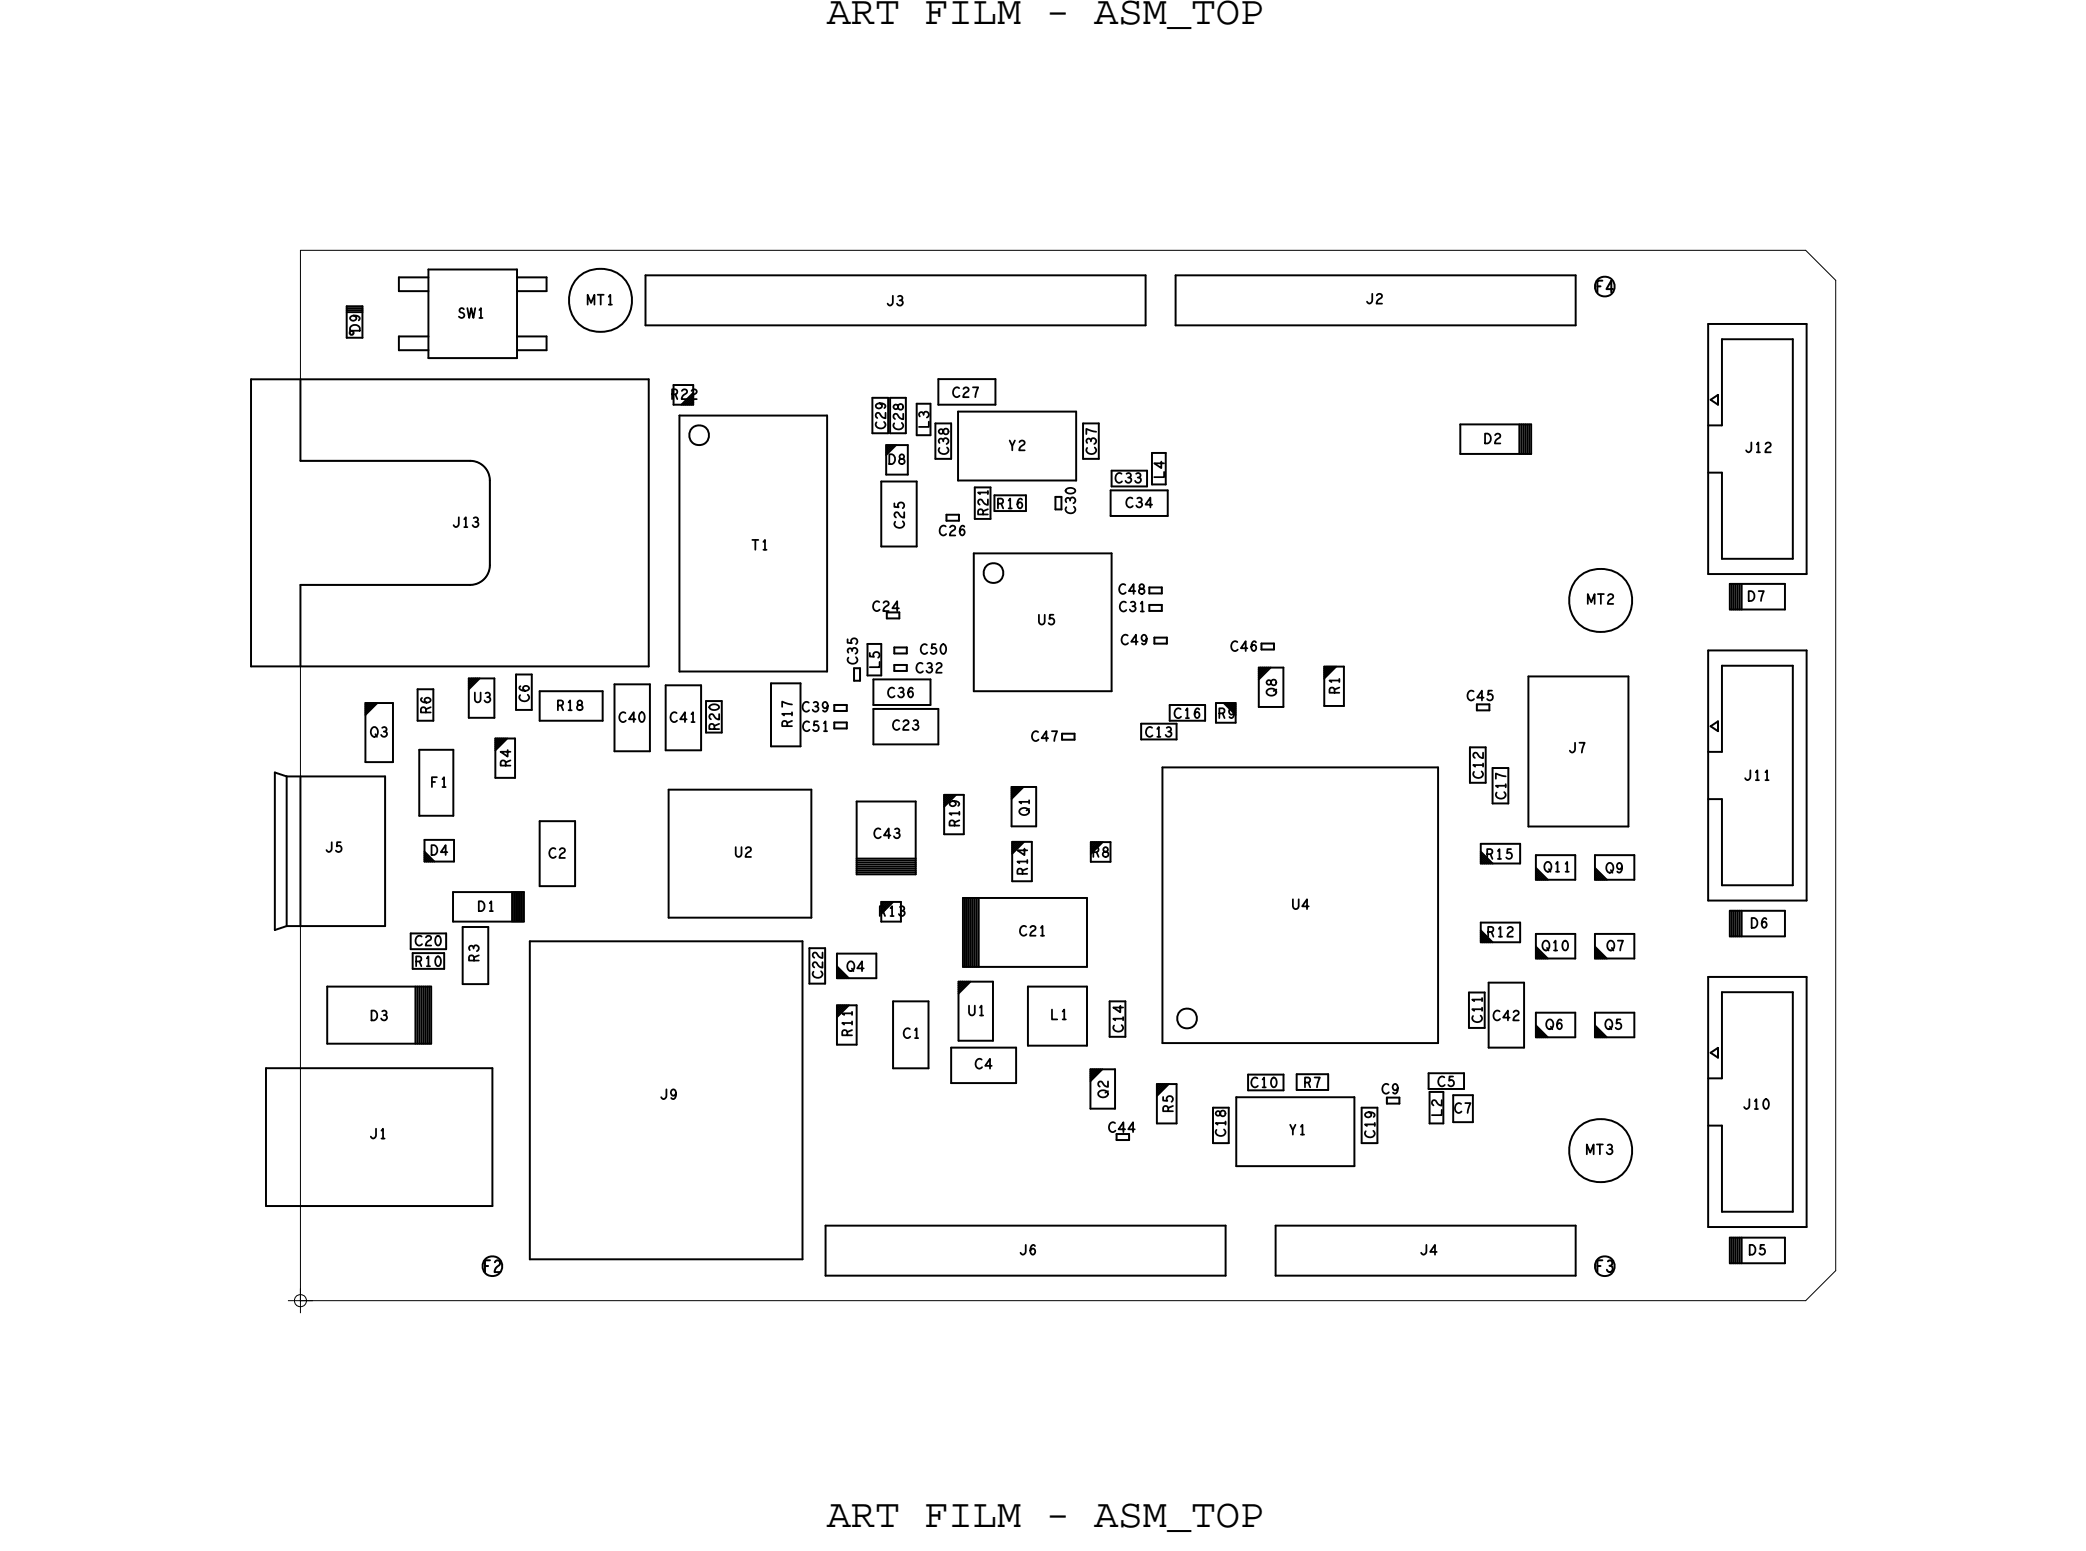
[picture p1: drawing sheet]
<svg xmlns="http://www.w3.org/2000/svg" width="106mm" height="79mm" viewBox="0 0 106 79" stroke-linecap="round" stroke-linejoin="round" font-family="sans-serif">
<defs><g id="words">
<g font-size="2.1">
<text x="42" y="1.2">ART FILM - ASM_TOP</text>
<text x="42" y="77.5">ART FILM - ASM_TOP</text>
</g>
<text font-size=".6" x="81.1" y="64.6">F3</text>
<g font-size=".5">
<text x="23" y="26.8">J13</text>
<text x="50.2" y="26.2" transform="rotate(-90 50.2 26.2)">R21</text>
<text x="50.6" y="25.8">R16</text>
<text x="56.6" y="24.5">C33</text>
<text x="56.8" y="31.1">C31</text>
<text x="68" y="35.3" transform="rotate(-90 68 35.3)">R1</text>
<text x="18.8" y="37.4">Q3</text>
<text x="21.9" y="40">F1</text>
<text x="28.2" y="36.1">R18</text>
<text x="40.2" y="37" transform="rotate(-90 40.2 37)">R17</text>
<text x="52.3" y="41.4" transform="rotate(-90 52.3 41.4)">Q1</text>
<text x="58.1" y="37.4">C13</text>
<text x="88.5" y="39.6">J11</text>
<text x="44.6" y="46.5">R13</text>
<text x="48.7" y="42" transform="rotate(-90 48.7 42)">R19</text>
<text x="52.2" y="44.5" transform="rotate(-90 52.2 44.5)">R14</text>
<text x="75.4" y="43.6">R15</text>
<text x="75.5" y="47.6">R12</text>
<text x="78.4" y="44.3">Q11</text>
<text x="21" y="49.1">R10</text>
<text x="24.3" y="48.9" transform="rotate(-90 24.3 48.9)">R3</text>
<text x="43.3" y="52.7" transform="rotate(-90 43.3 52.7)">R11</text>
<text x="75.3" y="52" transform="rotate(-90 75.3 52)">C11</text>
<text x="78.3" y="48.3">Q10</text>
</g>
</g></defs>
<!-- layer: Board Outline -->
<path d="M15.3 12.7h76.4zM15.3 12.7v10.7zM91.7 12.7l1.5 1.5zM93.2 14.2v50.3zM15.3 29.7h8.6zM15.3 23.4h8.6zM15.3 29.7v36.4zM23.9 23.4a1 1 0 0 1 1 1M24.9 24.4v4.3zM24.9 28.7a1 1 0 0 1-1 1M15.3 66.1h76.4zM91.7 66.1l1.5-1.6z" fill="none" stroke="#000" stroke-width=".05"/>
<!-- layer: Components -->
<g fill="none" stroke="#000" stroke-width=".1">
<path d="M12.7 19.3h20.3zM12.7 19.3v14.5zM15.3 19.3v4.1zM17.6 15.6h.8zM17.6 17.2h.8zM17.6 15.6v1.6zM17.6 15.7h.8zM17.6 15.8h.8zM17.6 15.9h.8zM17.8 16.9l.1-.1v.2zM18.4 15.6v1.6zM20.3 14.1h1.5z"/>
<path d="M20.3 17.1h1.5zM20.3 14.8h1.5zM20.3 14.1v.7zM20.3 17.8h1.5zM20.3 17.1v.7zM21.8 18.2h4.5zM21.8 13.7v4.5zM21.8 13.7h4.5zM26.3 14.1h1.5zM26.3 17.1h1.5zM26.3 14.8h1.5zM26.3 17.8h1.5z"/>
<path d="M26.3 13.7v4.5zM27.8 14.1v.7zM27.8 17.1v.7zM32.8 14h25.4zM32.8 14v2.5zM32.8 16.5h25.4zM33 19.3v14.5zM34.2 19.6h1zM34.2 19.6v1zM35.2 19.6v1zM35.2 20l-.6 .6zM47.7 19.3v1.3z"/>
<path d="M47.7 19.3h2.9zM50.6 19.3v1.3zM58.2 14v2.5zM59.7 14h20.3zM59.7 14v2.5zM59.7 16.5h20.3zM80 14v2.5zM86.8 16.5v12.7zM86.8 16.5h5zM87.5 17.2h3.6zM87.5 17.2v4.4zM91.1 17.2v11.2z"/>
<path d="M91.8 16.5v12.7zM12.7 33.8h20.3zM14 39.2l.6 .2zM14 39.2v8zM14.6 39.4h5zM14.6 39.4v7.6zM15.3 29.7h8.6zM15.3 39.4v7.6zM15.3 29.7v4.1zM15.3 23.4h8.6zM18.6 35.7h1.4zM18.6 35.7v3z"/>
<path d="M18.6 38.7h1.4zM18.6 35.8l.1-.1zM18.6 36l.3-.3zM18.6 36.1l.4-.4zM18.6 36.3l.6-.6zM18.8 35.7l-.2 .2zM19.1 35.7l-.5 .5zM19.6 39.4v7.6zM20 35.7v3zM21.2 35h.8zM21.2 36.6h.8zM21.2 35v1.6z"/>
<path d="M21.3 38.1h1.7zM21.3 38.1v3.3zM22 35v1.6zM23 38.1v3.3zM23.8 34.5h1.3zM23.8 34.7l.3-.2zM23.8 34.8l.4-.3zM23.8 34.9l.5-.4zM23.8 35l.6-.5zM23.8 34.5v2zM23.8 36.5h1.3zM23.9 23.4a1 1 0 0 1 1 1"/>
<path d="M24 34.5l-.2 .1zM24.9 24.4v4.3zM24.9 28.7a1 1 0 0 1-1 1M25.1 34.5v2zM25.2 37.5h1zM25.2 38.1l.6-.6zM25.2 37.5v2zM25.2 39.5h1zM25.2 37.8l.3-.3zM25.3 37.5l-.1 .1zM25.4 37.5l-.2 .2zM25.6 37.5l-.4 .4z"/>
<path d="M25.7 37.5l-.5 .5zM26.2 37.5v2zM26.2 34.3h.8zM26.2 36.1h.8zM26.2 34.3v1.8zM27 34.3v1.8zM27.4 35.1h3.2zM27.4 36.6h3.2zM27.4 35.1v1.5zM30.6 35.1v1.5zM31.2 38.2h1.8zM31.2 34.8v3.4z"/>
<path d="M31.2 34.8h1.8zM33 34.8v3.4zM33.8 38.1h1.8zM33.8 34.8v3.3zM33.8 34.8h1.8zM34.2 20.6h1zM34.5 21.1h7.5zM34.5 21.1v13zM34.5 34.1h7.5zM34.7 20.6l.5-.5zM34.8 20.6l.4-.4zM35 20.6l.2-.2z"/>
<path d="M35.1 20.6l.1-.1zM35.2 20.3l-.3 .3zM35.6 34.8v3.3zM35.9 35.6h.8zM35.9 37.2h.8zM35.9 35.6v1.6zM36.7 35.6v1.6zM39.2 34.7h1.5zM39.2 34.7v3.2zM39.2 37.9h1.5zM40.7 34.7v3.2zM42 21.1v13z"/>
<path d="M42.4 36.7v.3zM42.4 36.7h.6zM42.4 35.8v.3zM42.4 35.8h.6zM42.4 37h.6zM42.4 36.1h.6zM43 36.7v.3zM43 35.8v.3zM43.4 34.6h.3zM43.4 33.9h.3zM43.4 33.9v.7zM43.7 33.9v.7z"/>
<path d="M44.1 34.3h.7zM44.1 32.7v1.6zM44.1 32.7h.7zM44.3 20.2h.8zM44.3 22h.8zM44.3 20.2v1.8zM44.4 34.5v1.3zM44.4 35.8h2.9zM44.4 37.8h3.3zM44.4 36v1.8zM44.4 36h3.3zM44.4 34.5h2.9z"/>
<path d="M44.8 32.7v1.6zM44.8 27.8h1.8zM44.8 24.5v3.3zM44.8 24.5h1.8zM45 23l.4-.4zM45 22.9l.3-.3zM45 22.8l.2-.2zM45 22.7l.1-.1zM45 22.6h1.1zM45 22.6v1.5zM45 24.1h1.1zM45 31.4h.7z"/>
<path d="M45 31.1h.7zM45 31.1v.3zM45.1 20.2v1.8zM45.2 20.2h.8zM45.2 22h.8zM45.2 20.2v1.8zM45.4 32.9v.3zM45.4 32.9h.7zM45.4 33.8v.3zM45.4 33.8h.7zM45.4 33.2h.7zM45.4 34.1h.7z"/>
<path d="M45.5 22.6l-.5 .5zM45.7 31.1v.3zM46 20.2v1.8zM46.1 32.9v.3zM46.1 33.8v.3zM46.1 22.6v1.5zM46.6 22.1h.7zM46.6 20.5v1.6zM46.6 24.5v3.3zM46.6 20.5h.7zM47.3 20.5v1.6zM47.3 34.5v1.3z"/>
<path d="M47.5 21.5h.8zM47.5 23.3h.8zM47.5 21.5v1.8zM47.7 20.6h2.9zM47.7 36v1.8zM48.1 26.1v.3zM48.1 26.1h.6zM48.1 26.4h.6zM48.3 21.5v1.8zM48.7 20.9h6zM48.7 20.9v3.5zM48.7 24.4h6z"/>
<path d="M48.7 26.1v.3zM49.5 28.1h7zM49.5 28.1v7zM49.5 35.1h7zM49.5 24.8h.8zM49.5 26.4h.8zM49.5 24.8v1.6zM50.3 24.8v1.6zM50.5 26h1.6zM50.5 25.2v.8zM50.5 25.2h1.6zM51.4 40v2z"/>
<path d="M51.4 40h1.2zM52.1 25.2v.8zM52.6 40v2zM53.6 25.2h.3zM53.6 25.2v.7zM53.6 25.9h.3zM53.9 25.2v.7zM53.9 37.3v.3zM53.9 37.3h.7zM53.9 37.6h.7zM54.6 37.3v.3zM54.7 20.9v3.5z"/>
<path d="M55 21.5h.8zM55 23.3h.8zM55 21.5v1.8zM55.8 21.5v1.8zM56.4 26.2h2.9zM56.4 24.9v1.3zM56.4 24.9h2.9zM56.5 28.1v7zM56.5 24.7h1.8zM56.5 23.9v.8zM56.5 23.9h1.8zM58 37.6h1.8z"/>
<path d="M58 36.8v.8zM58 36.8h1.8zM58.3 23.9v.8zM58.4 29.8v.3zM58.4 29.8h.6zM58.4 30.7v.3zM58.4 30.7h.6zM58.4 30.1h.6zM58.4 31h.6zM58.5 24.6h.7zM58.5 23v1.6zM58.5 23h.7z"/>
<path d="M58.6 32.4v.3zM58.6 32.4h.7zM58.6 32.7h.7zM59 29.8v.3zM59 30.7v.3zM59 39v14zM59 39h14zM59.2 23v1.6zM59.3 32.4v.3zM59.3 24.9v1.3zM59.4 36.6h1.8zM59.4 35.8v.8z"/>
<path d="M59.4 35.8h1.8zM59.8 36.8v.8zM61.2 35.8v.8zM61.8 35.7h1zM61.8 36.7h1zM61.8 35.7v1zM62.2 35.7l.6 .6zM62.3 35.7l.5 .5zM62.4 35.7l.4 .4zM62.5 35.7l.3 .3zM62.6 35.7l.2 .2zM62.7 35.7l.1 .1z"/>
<path d="M62.8 35.7v1zM63.9 34l.1-.1zM63.9 34.2l.3-.3zM63.9 34.3l.4-.4zM63.9 34.4l.5-.5zM63.9 34.5l.6-.6zM63.9 33.9v2zM63.9 35.9h1.3zM63.9 33.9h1.3zM64.1 32.7v.3zM64.1 32.7h.6zM64.1 33h.6z"/>
<path d="M64.1 33.9l-.2 .2zM64.7 32.7v.3zM65.2 33.9v2zM67.3 33.9h1zM67.3 34.3l.4-.4zM67.3 33.9v2zM67.3 35.9h1zM67.4 33.9l-.1 .1zM67.5 33.9l-.2 .2zM67.6 33.9l-.3 .3zM67.8 33.9l-.5 .5zM67.9 33.9l-.6 .6z"/>
<path d="M68.3 33.9v2zM73 39v14zM74.2 21.6h3.6zM74.2 23.1h3.6zM74.2 21.6v1.5zM74.7 38h.8zM74.7 39.8h.8zM74.7 38v1.8zM75 35.8v.3zM75 35.8h.6zM75 36.1h.6zM75.5 38v1.8z"/>
<path d="M75.6 35.8v.3zM75.8 39h.8zM75.8 39v1.8zM76.6 39v1.8zM77.2 21.6v1.5zM77.3 21.6v1.5zM77.4 21.6v1.5zM77.5 21.6v1.5zM77.6 21.6v1.5zM77.6 34.4h5.1zM77.6 34.4v7.6zM77.7 21.6v1.5z"/>
<path d="M77.8 21.6v1.5zM82.7 34.4v7.6zM86.8 29.2h5zM86.8 21.6h.7zM86.8 33v12.7zM86.8 38.2h.7zM86.8 33h5zM86.8 24h.7zM86.9 20.3l.4-.2zM86.9 36.9l.4-.3zM86.9 20.3l.4 .3zM86.9 36.9l.4 .2z"/>
<path d="M87.3 20.1v.5zM87.3 36.6v.5zM87.5 28.4h3.6zM87.5 24v4.4zM87.5 33.8h3.6zM87.5 33.8v4.4zM87.9 29.7h2.8zM87.9 29.7v1.3zM87.9 31h2.8zM88 29.7v1.3zM88.1 29.7v1.3zM88.2 29.7v1.3z"/>
<path d="M88.3 29.7v1.3zM88.4 29.7v1.3zM88.5 29.7v1.3zM90.7 29.7v1.3zM91.1 33.8v11.2zM91.8 33v12.7zM13.5 54.2h11.5zM13.5 54.2v7zM14 47.2l.6-.2zM14.6 47h5zM16.6 50.1h5.3zM16.6 53h5.3z"/>
<path d="M16.6 50.1v2.9zM20.9 48.2h1.8zM20.9 47.4v.8zM20.9 47.4h1.8zM21 49.2h1.6zM21 48.4v.8zM21 48.4h1.6zM21.1 50.1v2.9zM21.2 50.1v2.9zM21.3 41.4h1.7zM21.3 50.1v2.9zM21.4 50.1v2.9z"/>
<path d="M21.5 50.1v2.9zM21.6 43.4l.4 .4zM21.6 43.8h1.5zM21.6 43.6l.2 .2zM21.6 43.3l.5 .5zM21.6 42.7h1.5zM21.6 42.7v1.1zM21.6 43.5l.3 .3zM21.6 43.7l.1 .1zM21.6 50.1v2.9zM21.7 50.1v2.9zM21.8 50.1v2.9z"/>
<path d="M21.9 50.1v2.9zM22.6 48.4v.8zM22.7 47.4v.8zM23 45.3h3.6zM23 46.8h3.6zM23 45.3v1.5zM23.1 42.7v1.1zM23.5 47.1h1.3zM23.5 50h1.3zM23.5 47.1v2.9zM24.8 47.1v2.9zM25 54.2v7z"/>
<path d="M26 45.3v1.5zM26.1 45.3v1.5zM26.2 45.3v1.5zM26.3 45.3v1.5zM26.4 45.3v1.5zM26.5 45.3v1.5zM26.6 45.3v1.5zM26.9 47.8v16.2zM26.9 47.8h13.9zM27.4 45h1.8zM27.4 41.7v3.3zM27.4 41.7h1.8z"/>
<path d="M29.2 41.7v3.3zM34 40.1h7.2zM34 40.1v6.5zM34 46.6h7.2zM40.8 47.8v16.2zM41.1 48.2h.8zM41.1 50h.8zM41.1 48.2v1.8zM41.2 40.1v6.5zM41.9 48.2v1.8zM42.5 51.1h1zM42.5 49.3l.4 .4z"/>
<path d="M42.5 49.1l.6 .6zM42.5 49.5l.2 .2zM42.5 51.1v2zM42.5 53.1h1zM42.5 49.7h2zM42.5 48.4v1.3zM42.5 48.4h2zM42.5 49.2l.5 .5zM42.5 49.4l.3 .3zM42.5 49.6l.1 .1zM42.6 51.1l-.1 .1zM42.7 51.1l-.2 .2z"/>
<path d="M42.8 51.1l-.3 .3zM42.9 51.1l-.4 .4zM43 51.1l-.5 .5zM43.1 51.1l-.6 .6zM43.5 40.7h3zM43.5 44.3h3zM43.5 44.2h3zM43.5 44.1h3zM43.5 44h3zM43.5 43.9h3zM43.5 43.8h3zM43.5 43.7h3z"/>
<path d="M43.5 43.6h3zM43.5 51.1v2zM43.5 44.4h3zM43.5 40.7v3.7zM44.5 48.4v1.3zM44.8 45.8h1zM44.8 45.8v1zM44.8 46.8h1zM44.9 45.8l-.1 .1zM45 45.8l-.2 .2zM45.1 45.8l-.3 .3zM45.2 45.8l-.4 .4z"/>
<path d="M45.3 45.8l-.5 .5zM45.4 45.8l-.6 .6zM45.4 54.3h1.8zM45.4 50.9v3.4zM45.4 50.9h1.8zM45.8 45.8v1zM46.5 40.7v3.7zM47.2 50.9v3.4zM48 40.4h1zM48 40.4v2zM48 42.4h1zM48.1 40.4l-.1 .1z"/>
<path d="M48.2 40.4l-.2 .2zM48.3 40.4l-.3 .3zM48.3 55h3.3zM48.3 53.2v1.8zM48.3 53.2h3.3zM48.4 40.4l-.4 .4zM48.5 40.4l-.5 .5zM48.6 40.4l-.6 .6zM48.7 49.9h1.7zM48.7 50l.1-.1zM48.7 50.1l.2-.2zM48.7 50.2l.3-.3z"/>
<path d="M48.7 50.3l.4-.4zM48.7 50.4l.5-.5zM48.7 50.5l.6-.6zM48.7 49.9v3zM48.7 52.9h1.7zM48.9 45.6v3.5zM48.9 49.1h6.3zM48.9 45.6h6.3zM49 40.4v2zM49 45.6v3.5zM49.1 45.6v3.5zM49.2 45.6v3.5z"/>
<path d="M49.3 45.6v3.5zM49.4 45.6v3.5zM49.5 45.6v3.5zM49.6 45.6v3.5zM49.7 45.6v3.5zM50.4 49.9v3zM51.4 42h1.2zM51.4 40.1l.1-.1zM51.4 40.2l.2-.2zM51.4 40.3l.3-.3zM51.4 40.4l.4-.4zM51.4 40.5l.5-.5z"/>
<path d="M51.4 40.6l.6-.6zM51.4 42.8h1zM51.4 42.8v2zM51.4 44.8h1zM51.5 42.8l-.1 .1zM51.6 42.8l-.2 .2zM51.6 53.2v1.8zM51.7 42.8l-.3 .3zM51.8 42.8l-.4 .4zM51.9 42.8l-.5 .5zM52 42.8l-.6 .6zM52.2 50.1h3z"/>
<path d="M52.2 53.1h3zM52.2 50.1v3zM52.4 42.8v2zM55.2 50.1v3zM55.2 45.6v3.5zM55.4 54.4l.1-.1zM55.4 54.5l.2-.2zM55.4 54.6l.3-.3zM55.4 54.7l.4-.4zM55.4 54.8l.5-.5zM55.4 54.9l.6-.6zM55.4 54.3v2z"/>
<path d="M55.4 56.3h1.2zM55.4 54.3h1.2zM55.4 42.8h1zM55.4 42.8v1zM55.4 43.8h1zM55.5 42.8l-.1 .1zM55.6 42.8l-.2 .2zM55.7 42.8l-.3 .3zM55.8 42.8l-.4 .4zM55.9 42.8l-.5 .5zM56 42.8l-.6 .6zM56.4 50.9h.8z"/>
<path d="M56.4 52.7h.8zM56.4 50.9v1.8zM56.4 42.8v1zM56.6 54.3v2zM56.7 57.6h.6zM56.7 57.6v.3zM56.7 57.9h.6zM57.2 50.9v1.8zM57.3 57.6v.3zM58.8 55.1h1zM58.8 55.1v2zM58.8 57.1h1z"/>
<path d="M58.9 55.1l-.1 .1zM59 55.1l-.2 .2zM59 53h14zM59.1 55.1l-.3 .3zM59.2 55.1l-.4 .4zM59.3 55.1l-.5 .5zM59.4 55.1l-.6 .6zM59.8 55.1v2zM61.6 56.3h.8zM61.6 58.1h.8zM61.6 56.3v1.8zM62.4 56.3v1.8z"/>
<path d="M62.8 55.7h6zM62.8 59.2h6zM62.8 55.7v3.5zM63.4 55.4h1.8zM63.4 54.6v.8zM63.4 54.6h1.8zM65.2 54.6v.8zM65.9 55.4h1.6zM65.9 54.6v.8zM65.9 54.6h1.6zM67.5 54.6v.8zM68.8 55.7v3.5z"/>
<path d="M69.2 56.3h.8zM69.2 58.1h.8zM69.2 56.3v1.8zM70 56.3v1.8zM70.4 55.7v.3zM70.4 55.7h.7zM70.4 56h.7zM71.1 55.7v.3zM72.6 54.5v.8zM72.6 55.3h1.8zM72.6 54.5h1.8zM72.6 57.1h.7z"/>
<path d="M72.6 55.5v1.6zM72.6 55.5h.7zM73.3 55.5v1.6zM73.8 55.6h1zM73.8 55.6v1.4zM73.8 57h1zM74.4 54.5v.8zM74.6 50.4h.8zM74.6 52.2h.8zM74.6 50.4v1.8zM74.8 55.6v1.4zM75.2 43.9h2z"/>
<path d="M75.2 42.9v1zM75.2 43.8l.1 .1zM75.2 43.7l.2 .2zM75.2 43.6l.3 .3zM75.2 43.5l.4 .4zM75.2 43.4l.5 .5zM75.2 43.3l.6 .6zM75.2 47.9h2zM75.2 46.9v1zM75.2 47.8l.1 .1zM75.2 47.7l.2 .2zM75.2 47.6l.3 .3z"/>
<path d="M75.2 47.5l.4 .4zM75.2 47.4l.5 .5zM75.2 47.3l.6 .6zM75.2 42.9h2zM75.2 46.9h2zM75.4 50.4v1.8zM75.6 53.2h1.8zM75.6 49.9v3.3zM75.6 49.9h1.8zM75.8 40.8h.8zM77.2 42.9v1zM77.2 46.9v1z"/>
<path d="M77.4 49.9v3.3zM77.6 42h5.1zM78 52.1l.6 .6zM78 44.1l.6 .6zM78 48.1l.6 .6zM78 52.5l.2 .2zM78 44.5l.2 .2zM78 48.5l.2 .2zM78 52.3l.4 .4zM78 44.3l.4 .4zM78 48.3l.4 .4zM78 52.7h2z"/>
<path d="M78 51.4v1.3zM78 44.7h2zM78 43.4v1.3zM78 48.7h2zM78 47.4v1.3zM78 51.4h2zM78 43.4h2zM78 47.4h2zM78 52.2l.5 .5zM78 44.2l.5 .5zM78 48.2l.5 .5zM78 52.4l.3 .3z"/>
<path d="M78 44.4l.3 .3zM78 48.4l.3 .3zM78 52.6l.1 .1zM78 44.6l.1 .1zM78 48.6l.1 .1zM80 51.4v1.3zM80 43.4v1.3zM80 47.4v1.3zM81 44.1l.6 .6zM81 48.1l.6 .6zM81 52.1l.6 .6zM81 44.3l.4 .4z"/>
<path d="M81 48.3l.4 .4zM81 52.3l.4 .4zM81 44.7h2zM81 43.4v1.3zM81 48.7h2zM81 47.4v1.3zM81 52.7h2zM81 51.4v1.3zM81 44.5l.2 .2zM81 48.5l.2 .2zM81 52.5l.2 .2zM81 43.4h2z"/>
<path d="M81 47.4h2zM81 51.4h2zM81 44.4l.3 .3zM81 48.4l.3 .3zM81 52.4l.3 .3zM81 44.2l.5 .5zM81 48.2l.5 .5zM81 52.2l.5 .5zM81 44.6l.1 .1zM81 48.6l.1 .1zM81 52.6l.1 .1zM83 43.4v1.3z"/>
<path d="M83 47.4v1.3zM83 51.4v1.3zM86.8 45.7h5zM86.8 49.6v12.7zM86.8 54.8h.7zM86.8 49.6h5zM86.8 40.6h.7zM86.8 57.2h.7zM86.9 53.5l.4-.3zM86.9 53.5l.4 .2zM87.3 53.2v.5zM87.5 45h3.6z"/>
<path d="M87.5 40.6v4.4zM87.5 57.2v4.3zM87.5 50.4h3.6zM87.5 50.4v4.4zM87.9 46.3h2.8zM87.9 46.3v1.3zM87.9 47.6h2.8zM88 46.3v1.3zM88.1 46.3v1.3zM88.2 46.3v1.3zM88.3 46.3v1.3zM88.4 46.3v1.3z"/>
<path d="M88.5 46.3v1.3zM90.7 46.3v1.3zM91.1 50.4v11.1zM91.8 49.6v12.7zM13.5 61.2h11.5zM26.9 64h13.9zM41.9 64.8h20.4zM41.9 62.2v2.6zM41.9 62.2h20.4zM62.3 62.2v2.6zM64.8 62.2v2.6zM64.8 62.2h15.2z"/>
<path d="M64.8 64.8h15.2zM80 62.2v2.6zM86.8 62.3h5zM87.5 61.5h3.6zM87.9 62.9h2.8zM87.9 62.9v1.3zM87.9 64.2h2.8zM88 62.9v1.3zM88.1 62.9v1.3zM88.2 62.9v1.3zM88.3 62.9v1.3zM88.4 62.9v1.3z"/>
<path d="M88.5 62.9v1.3zM90.7 62.9v1.3z"/>
<circle cx="30.5" cy="15.3" r="1.61"/>
<circle cx="81.5" cy="14.6" r=".5"/>
<circle cx="35.5" cy="22.1" r=".5"/>
<circle cx="50.5" cy="29.1" r=".5"/>
<circle cx="81.3" cy="30.5" r="1.61"/>
<circle cx="60.3" cy="51.7" r=".5"/>
<circle cx="81.3" cy="58.4" r="1.61"/>
<circle cx="25" cy="64.3" r=".5"/>
<circle cx="81.5" cy="64.3" r=".5"/>
</g>
<!-- layer: Text -->
<g fill="none" stroke="#000" stroke-width=".09">
<path d="M17.8 16.6a.26 .26 0 0 1 .3-.1 .26 .26 0 0 1 .2 .3h-.5zM18 16v.1a.14 .14 0 0 1 0 .2 .14 .14 0 0 1-.2-.1 .14 .14 0 0 1 .2-.2l.3 .1-.1 .2M23.6 15.7a.12 .12 0 0 0-.2 0 .12 .12 0 0 0 0 .2 .15 .15 0 0 1 .2 .1 .15 .15 0 0 1-.1 .1 .15 .15 0 0 1-.2 0M23.7 15.6l.1 .5 .1-.5 .1 .5 .1-.5M24.3 15.7l.1-.1v.5M24.3 16.1h.2M29.8 15.5v-.5l.2 .4 .2-.4v.5M30.4 15h.3M30.5 15v.5M30.9 15.1l.1-.1v.5M30.9 15.5h.2M34.6 19.9a.13 .13 0 0 1 .2-.1 .13 .13 0 0 1 .1 .2l-.3 .3h.3"/>
<path d="M35.1 19.9a.13 .13 0 0 1 .2-.1 .13 .13 0 0 1 .1 .2l-.3 .3h.3M45.3 15v.4l-.1 .1-.1-.1M45.6 15.1a.12 .12 0 0 1 .2 0 .12 .12 0 0 1 0 .2M45.7 15.3a.15 .15 0 0 1 .2 .1 .15 .15 0 0 1-.2 .1 .15 .15 0 0 1-.1-.1M48.7 19.7a.22 .22 0 0 0-.3 .2 .22 .22 0 0 0 .3 .2M48.9 19.8a.13 .13 0 0 1 .2-.1 .13 .13 0 0 1 .1 .2l-.3 .3h.3M49.4 19.7h.3l-.2 .5M69.7 14.9v.4l-.1 .1-.2-.1M69.9 15a.13 .13 0 0 1 .2-.1 .13 .13 0 0 1 .1 .2l-.3 .3h.3M19.4 37a.12 .12 0 0 1 .2 0 .12 .12 0 0 1 0 .2M21.4 35.4v.1a.24 .24 0 0 0 .2 .2 .24 .24 0 0 0 .3-.2 .16 .16 0 0 0-.3-.1 .16 .16 0 0 0 .1 .3M21.6 36.2v-.2l-.2-.1v.3h.5"/>
<path d="M21.9 35.9l-.3 .1M22.2 39.5h-.3v.5M22.5 39.6l.1-.1v.5M23.3 26.3v.4l-.1 .1-.2-.1M23.6 26.4l.1-.1v.5M24.1 26.3a.12 .12 0 0 1 .2 0 .12 .12 0 0 1-.1 .2M24.1 35.2v.3l.2 .2 .1-.2v-.3M24.7 35.2a.12 .12 0 0 1 .2 0 .12 .12 0 0 1-.1 .2M24.7 35.4a.15 .15 0 0 1 .2 .1 .15 .15 0 0 1-.1 .2 .15 .15 0 0 1-.2-.1M25.7 38.9v-.2l-.2-.1-.1 .3h.5M25.8 38.1v.3l-.4-.2h.5M25.9 38.6l-.2 .1"/>
<path d="M26.4 34.8v.1a.24 .24 0 0 0 .2 .2 .24 .24 0 0 0 .3-.2 .16 .16 0 0 0-.3-.1 .16 .16 0 0 0 .1 .3M26.8 35.3a.22 .22 0 0 1-.2 .3 .22 .22 0 0 1-.2-.3M28.3 35.8h.3v-.2h-.3v.5M28.9 35.7l.1-.1v.5M29.4 35.6l-.1 .1a.2 .2 0 0 1 .2 .1 .2 .2 0 0 1 0 .2 .15 .15 0 0 1-.2-.1 .15 .15 0 0 1 .2-.1v-.2zM31.8 36.2a.22 .22 0 0 0-.3 .2 .22 .22 0 0 0 .3 .2M32.3 36.5h-.4l.3-.3v.5M32.5 36.2a.24 .24 0 0 1 .2 .2 .24 .24 0 0 1-.2 .3 .34 .34 0 0 1 0-.5zM34.1 20h.3v-.2h-.3v.5M34.3 20l.1 .3M34.4 36.2a.22 .22 0 0 0-.3 .2 .22 .22 0 0 0 .3 .2M34.9 36.5h-.4l.3-.3v.5"/>
<path d="M35.1 36.3l.1-.1v.5M35.1 36.7h.2M36 35.9a.26 .26 0 0 1 .3-.1 .26 .26 0 0 1 .2 .2 .26 .26 0 0 1-.3 .1 .26 .26 0 0 1-.2-.2zM36.3 37v-.2h-.2l-.1 .2h.5M36.5 36.3v.2l-.3-.2a.13 .13 0 0 0-.2 0 .13 .13 0 0 0 .1 .2M36.5 36.8l-.2 .1M38.2 27.4h.3M38.4 27.4v.5M38.8 27.5l.1-.1v.5M38.8 27.9h.1M40 36.9v-.2l-.2-.1-.1 .3h.5M40.2 35.8l-.5-.2v.3"/>
<path d="M40.2 36.3h-.5h.1M41.1 35.7a.22 .22 0 0 0-.3 .2 .22 .22 0 0 0 .3 .2M41.1 36.7a.22 .22 0 0 0-.3 .2 .22 .22 0 0 0 .3 .2M41.3 35.7a.12 .12 0 0 1 .2 0 .12 .12 0 0 1 0 .2M41.4 35.9a.15 .15 0 0 1 .2 .1 .15 .15 0 0 1-.2 .2 .15 .15 0 0 1-.1-.2M41.5 36.6h-.1l-.1 .2a.16 .16 0 0 1 .3 .1 .16 .16 0 0 1-.1 .2 .16 .16 0 0 1-.2 0M41.8 36.7l.1-.1v.5M41.8 37.1h.2M42 35.8v.1a.14 .14 0 0 1-.2 0 .14 .14 0 0 1 .1-.2 .14 .14 0 0 1 .1 .1v.3h-.2M43 32.5v.1l.3 .1a.16 .16 0 0 1 0-.3 .16 .16 0 0 1 .2 .1 .16 .16 0 0 1 0 .2M43.3 33.1a.15 .15 0 0 1 .1-.2 .15 .15 0 0 1 .2 .1 .15 .15 0 0 1-.1 .2M43.3 33a.12 .12 0 0 0-.2-.1 .12 .12 0 0 0 0 .2"/>
<path d="M43.5 33.4a.22 .22 0 0 1-.2 .3 .22 .22 0 0 1-.2-.3M44.2 33.2v.1l.2 .1a.16 .16 0 0 1 0-.3 .16 .16 0 0 1 .3 .1 .16 .16 0 0 1-.1 .2M44.7 30.6a.22 .22 0 0 0-.4 .2 .22 .22 0 0 0 .4 .2M44.7 20.5a.14 .14 0 0 1 0 .2 .14 .14 0 0 1-.2-.1 .14 .14 0 0 1 .2-.1l.3 .1-.1 .1M44.7 33.6v.3h-.5M44.9 30.6a.13 .13 0 0 1 .2-.1 .13 .13 0 0 1 0 .2l-.2 .3h.2M44.9 21.4a.22 .22 0 0 1-.2 .4 .22 .22 0 0 1-.2-.4M45 21v.2l-.3-.2a.13 .13 0 0 0-.2 0 .13 .13 0 0 0 .1 .2M45.2 23.1a.25 .25 0 0 1 .3 .2 .25 .25 0 0 1-.3 .3zM45.4 35a.22 .22 0 0 0-.3 .2 .22 .22 0 0 0 .3 .1M45.4 25.6v.1l.2 .1a.16 .16 0 0 1 .1-.3 .16 .16 0 0 1 .2 .1 .16 .16 0 0 1 0 .2M45.4 20.6a.12 .12 0 0 0 0 .1 .12 .12 0 0 0 .1 .1 .12 .12 0 0 0 .1-.2 .14 .14 0 0 1 .2 0 .14 .14 0 0 1 0 .2 .14 .14 0 0 1-.2-.1v-.1z"/>
<path d="M45.7 30.9h-.4l.3-.4v.5M45.7 35a.12 .12 0 0 1 .2 0 .12 .12 0 0 1-.1 .2M45.7 36.6a.22 .22 0 0 0-.3 .2 .22 .22 0 0 0 .3 .2M45.7 23.1v.1a.2 .2 0 0 1 .2 .1 .2 .2 0 0 1 0 .2 .15 .15 0 0 1-.2-.1 .15 .15 0 0 1 .2-.1v-.2zM45.7 35.2a.15 .15 0 0 1 .2 .1 .15 .15 0 0 1-.1 .1 .15 .15 0 0 1-.2-.1M45.8 21.5a.22 .22 0 0 1-.2 .3 .22 .22 0 0 1-.2-.3M45.9 26.5a.22 .22 0 0 1-.2 .3 .22 .22 0 0 1-.2-.3M45.9 21v.3l-.3-.3a.13 .13 0 0 0-.2 .1 .13 .13 0 0 0 .1 .2M45.9 36.7a.13 .13 0 0 1 .2-.1 .13 .13 0 0 1 0 .2l-.2 .3h.3M45.9 26v.3l-.3-.3a.13 .13 0 0 0-.2 .1 .13 .13 0 0 0 .1 .2M46.4 35l-.1-.1a.24 .24 0 0 0-.2 .3 .24 .24 0 0 0 .2 .2 .14 .14 0 0 0 .1-.2 .15 .15 0 0 0-.3 0M46.4 36.6a.12 .12 0 0 1 .2 0 .12 .12 0 0 1-.1 .2"/>
<path d="M46.5 36.8a.15 .15 0 0 1 .1 .1 .15 .15 0 0 1-.1 .2 .15 .15 0 0 1-.1-.1M46.9 33.7a.22 .22 0 0 0-.4 .2 .22 .22 0 0 0 .4 .2M46.9 21.1a.15 .15 0 0 1 .1-.2 .15 .15 0 0 1 .2 .1 .15 .15 0 0 1-.1 .2M46.9 21a.12 .12 0 0 0-.2 0 .12 .12 0 0 0 0 .2M47.1 32.8a.22 .22 0 0 0-.3 .2 .22 .22 0 0 0 .3 .1M47.1 33.7a.12 .12 0 0 1 .2 0 .12 .12 0 0 1-.1 .2M47.2 21.4v.3h-.5M47.2 33.9a.15 .15 0 0 1 .1 .1 .15 .15 0 0 1-.1 .2 .15 .15 0 0 1-.1-.1M47.5 32.7h-.2v.2a.16 .16 0 0 1 .2 .1 .16 .16 0 0 1 0 .2 .16 .16 0 0 1-.2-.1M47.6 33.7a.13 .13 0 0 1 .1 0 .13 .13 0 0 1 .1 .2l-.3 .3h.3M47.7 21.8a.12 .12 0 0 0 0 .2 .12 .12 0 0 0 .1 0 .12 .12 0 0 0 .1-.1 .14 .14 0 0 1 .2-.1 .14 .14 0 0 1 0 .2 .14 .14 0 0 1-.2-.1v-.1zM47.9 32.7a.24 .24 0 0 1 .2 .3 .24 .24 0 0 1-.2 .2 .34 .34 0 0 1 0-.5z"/>
<path d="M47.9 22.4a.15 .15 0 0 1 .1-.1 .15 .15 0 0 1 .2 .1 .15 .15 0 0 1-.1 .1M47.9 22.4a.12 .12 0 0 0-.2-.1 .12 .12 0 0 0 0 .2M48 26.7a.22 .22 0 0 0-.3 .2 .22 .22 0 0 0 .4 .2M48.1 22.7a.22 .22 0 0 1-.2 .4 .22 .22 0 0 1-.2-.4M48.3 26.8a.13 .13 0 0 1 .1-.1 .13 .13 0 0 1 .1 .2l-.3 .3h.3M49 26.8v-.1a.24 .24 0 0 0-.3 .2 .24 .24 0 0 0 .2 .3 .16 .16 0 0 0 .1-.3 .16 .16 0 0 0-.3 .1M49.9 26.1v-.2h-.2v.2h.5M50.2 25.4v.2l-.3-.2a.13 .13 0 0 0-.2 0 .13 .13 0 0 0 .1 .2M50.2 25h-.5l.1 .1M50.7 25.6h.2v-.2l-.2-.1v.5M51.2 25.4l.1-.1v.5M51.3 22.4l.1 .5"/>
<path d="M51.5 22.4l-.1 .2M51.8 22.5a.13 .13 0 0 1 .2-.1 .13 .13 0 0 1 0 .2l-.2 .3h.2M51.9 25.4v-.1a.24 .24 0 0 0-.2 .3 .24 .24 0 0 0 .2 .2 .14 .14 0 0 0 0-.2 .14 .14 0 0 0-.2 0M52.7 37.2a.22 .22 0 0 0-.3 .2 .22 .22 0 0 0 .3 .2M52.8 31.2v.4l.1 .1 .2-.1v-.4M53.2 37.5h-.3l.2-.4v.5M53.4 37.1h.3l-.2 .5M53.5 31.2h-.2v.2a.16 .16 0 0 1 .2 .1 .16 .16 0 0 1 0 .2 .16 .16 0 0 1-.2-.1M54.1 24.9a.26 .26 0 0 1 .3-.1 .26 .26 0 0 1 .2 .2 .26 .26 0 0 1-.3 .1 .26 .26 0 0 1-.2-.2zM54.4 25.4a.15 .15 0 0 1 .1-.1 .15 .15 0 0 1 .1 .1 .15 .15 0 0 1-.1 .2M54.4 25.4a.12 .12 0 0 0-.2-.1 .12 .12 0 0 0 0 .2M54.5 25.7a.22 .22 0 0 1-.1 .4 .22 .22 0 0 1-.2-.3"/>
<path d="M55.4 22.4a.15 .15 0 0 1 .1-.1 .15 .15 0 0 1 .2 .1 .15 .15 0 0 1-.1 .1M55.4 22.4a.12 .12 0 0 0-.2-.1 .12 .12 0 0 0 0 .2M55.6 22.7a.22 .22 0 0 1-.2 .4 .22 .22 0 0 1-.2-.4M55.7 21.9l-.5-.1v.2M57 24.1a.22 .22 0 0 0-.3 .2 .22 .22 0 0 0 .3 .1M57.2 29.7a.22 .22 0 0 0-.4 .2 .22 .22 0 0 0 .4 .2M57.2 30.6a.22 .22 0 0 0-.3 .2 .22 .22 0 0 0 .3 .2M57.2 24.1a.12 .12 0 0 1 .2 0 .12 .12 0 0 1 0 .2M57.3 32.3a.22 .22 0 0 0-.3 .2 .22 .22 0 0 0 .3 .2M57.4 30.6a.12 .12 0 0 1 .2 0 .12 .12 0 0 1 0 .2M57.5 25.3a.22 .22 0 0 0-.3 .2 .22 .22 0 0 0 .3 .2M57.7 30h-.4l.3-.3v.5"/>
<path d="M57.7 24.1a.12 .12 0 0 1 .2 0 .12 .12 0 0 1-.1 .2M57.8 25.3a.12 .12 0 0 1 .2 0 .12 .12 0 0 1-.1 .2M57.8 32.6h-.3l.2-.4v.5M57.8 25.5a.15 .15 0 0 1 .2 .1 .15 .15 0 0 1-.1 .2 .15 .15 0 0 1-.2-.1M57.9 29.7v.1a.2 .2 0 0 1 .2 .1 .2 .2 0 0 1 0 .2 .16 .16 0 0 1-.3-.1 .16 .16 0 0 1 .3-.1v-.2zM57.9 30.7l.1-.1v.5M58.2 32.4v.1a.14 .14 0 0 1-.2 0 .14 .14 0 0 1 .1-.2 .14 .14 0 0 1 .1 .1v.3h-.2M58.5 37a.22 .22 0 0 0-.3 .2 .22 .22 0 0 0 .3 .1M58.5 25.6h-.3l.2-.3v.5M58.8 37l.1-.1v.5M59 23.4v.4l-.4-.3h.5M59.1 24v.2h-.5"/>
<path d="M59.3 37a.12 .12 0 0 1 .2 0 .12 .12 0 0 1-.1 .2M60 36a.22 .22 0 0 0-.3 .2 .22 .22 0 0 0 .3 .2M60.2 36.1l.1-.1v.5M60.2 36.5h.2M60.9 36a.24 .24 0 0 0-.2 .2 .24 .24 0 0 0 .2 .3 .15 .15 0 0 0 0-.3 .14 .14 0 0 0-.2 .1M61.9 36.2h.2l.1-.2h-.3v.5M62.1 36.2l.1 .3M62.7 36.2h-.1a.14 .14 0 0 1-.2 0 .14 .14 0 0 1 .1-.2 .14 .14 0 0 1 .2 .2l-.1 .3-.2-.1M62.8 32.6a.22 .22 0 0 0-.3 .2 .22 .22 0 0 0 .4 .2M63.4 32.9h-.4l.3-.3v.5M63.8 32.6a.24 .24 0 0 0-.2 .2 .24 .24 0 0 0 .1 .2 .14 .14 0 0 0 .1-.2 .14 .14 0 0 0-.2 .1M64.4 34.6a.12 .12 0 0 0-.1 .1 .12 .12 0 0 0 .2 .1 .12 .12 0 0 0 .1-.2 .14 .14 0 0 1 .2-.1 .15 .15 0 0 1 0 .3 .14 .14 0 0 1-.2-.1l-.1-.1z"/>
<path d="M64.8 35l-.1 .1M67.8 35.2v-.2l-.2-.1-.1 .3h.5M68 34.6h-.5h.1M74.8 35.1a.22 .22 0 0 0-.3 .2 .22 .22 0 0 0 .4 .2M75.3 39.2a.22 .22 0 0 1-.2 .3 .22 .22 0 0 1-.2-.3M75.3 38.2v.3l-.3-.2a.13 .13 0 0 0-.2 0 .13 .13 0 0 0 .1 .2M75.3 38.9h-.5h.1M75.3 38.8v.1M75.4 35.4h-.4l.3-.3v.5M75.4 22a.25 .25 0 0 1 .3 .3 .25 .25 0 0 1-.3 .2zM75.8 35.1h-.2v.2a.16 .16 0 0 1 .2 0 .16 .16 0 0 1 0 .3 .16 .16 0 0 1-.3-.1M75.9 22.1a.13 .13 0 0 1 .2-.1 .13 .13 0 0 1 .1 .2l-.3 .3h.3"/>
<path d="M76.5 39.4l-.5-.1v.2M76.5 39.9h-.5l.1 .1M76.5 39.8v.2M80 37.7v.4l-.1 .1-.2-.1M80.2 37.7h.3l-.2 .5M80.6 30.7v-.5l.2 .4 .2-.4v.5M81.2 30.2h.3M81.3 30.2v.5M81.7 30.3a.13 .13 0 0 1 .2-.1 .13 .13 0 0 1 0 .2l-.2 .3h.2M88.8 30a.25 .25 0 0 1 .3 .3 .25 .25 0 0 1-.3 .2zM88.9 39.1v.4l-.1 .1-.2-.1M89 22.5l-.1 .4-.1 .1-.1-.1"/>
<path d="M89.2 39.2l.1-.1v.5M89.2 22.6l.1-.1v.5M89.2 23h.2M89.3 30h.3l-.2 .5M89.7 39.2l.1-.1v.5M89.7 22.6a.13 .13 0 0 1 .2-.1 .13 .13 0 0 1 0 .2l-.2 .3h.2M16.8 42.8v.4l-.1 .1-.1-.1M17.3 42.8h-.2v.2a.16 .16 0 0 1 .2 0 .16 .16 0 0 1 0 .3 .16 .16 0 0 1-.2-.1M18.9 51.3a.25 .25 0 0 1 .3 .3 .25 .25 0 0 1-.3 .2zM19.1 57.3v.4l-.1 .1-.2-.1M19.4 57.4l.1-.1v.5M19.4 57.8h.1"/>
<path d="M19.4 51.4a.12 .12 0 0 1 .2 0 .12 .12 0 0 1 0 .2M19.5 51.6a.15 .15 0 0 1 .2 .1 .15 .15 0 0 1-.2 .1 .15 .15 0 0 1-.1-.1M21.1 48.8h.3v-.2h-.3v.5M21.4 47.6a.22 .22 0 0 0-.3 .2 .22 .22 0 0 0 .3 .1M21.6 47.6a.13 .13 0 0 1 .2-.1 .13 .13 0 0 1 .1 .2l-.3 .3h.3M21.7 48.7l.1-.1v.5M21.9 42.9a.25 .25 0 0 1 .3 .3 .25 .25 0 0 1-.3 .2zM22.2 48.6a.24 .24 0 0 1 .2 .2 .24 .24 0 0 1-.2 .3 .34 .34 0 0 1 0-.5zM22.2 47.5a.24 .24 0 0 1 .2 .3 .24 .24 0 0 1-.2 .2 .34 .34 0 0 1 0-.5zM22.7 43.3h-.3l.2-.4v.5M24.1 48.1a.12 .12 0 0 0-.2 0 .12 .12 0 0 0 0 .2M24.1 48.8v-.2l-.2-.1-.1 .3h.5"/>
<path d="M24.3 45.8a.25 .25 0 0 1 .3 .2 .25 .25 0 0 1-.3 .3zM24.9 45.9l.1-.1v.5M24.9 46.3h.1M28.2 43.1a.22 .22 0 0 0-.3 .2 .22 .22 0 0 0 .3 .2M28.4 43.2a.13 .13 0 0 1 .2-.1 .13 .13 0 0 1 .1 .2l-.3 .3h.3M33.8 55.3v.4l-.1 .1-.1-.1M34.3 55.5v.1a.14 .14 0 0 1-.2-.1 .14 .14 0 0 1 .1-.1 .14 .14 0 0 1 .1 .1l-.1 .3h-.1M37.4 43v.4l.1 .1 .2-.1v-.4M37.9 43.1a.13 .13 0 0 1 .2-.1 .13 .13 0 0 1 0 .2l-.2 .3h.2M41.7 49.3a.22 .22 0 0 1-.2 .4 .22 .22 0 0 1-.2-.4M41.8 48.4v.3l-.3-.3a.13 .13 0 0 0-.2 .1 .13 .13 0 0 0 .1 .1M41.8 48.9v.2l-.3-.2a.13 .13 0 0 0-.2 0 .13 .13 0 0 0 .1 .2"/>
<path d="M43 52.6v-.2l-.2-.1v.3h.5M43.3 49.2v.1M43.3 51.5h-.5h.1M43.3 52h-.5h.1M43.9 49.2h-.4l.3-.4v.5M44.7 46.3h.2v-.2l-.2-.1v.5M44.7 42.1a.22 .22 0 0 0-.3 .2 .22 .22 0 0 0 .3 .2M45.2 42.4h-.3l.2-.3v.5M45.2 46.1l.1-.1v.5M45.5 42.1a.12 .12 0 0 1 .2 0 .12 .12 0 0 1-.1 .2M45.5 42.3a.15 .15 0 0 1 .2 .1 .15 .15 0 0 1-.1 .2 .15 .15 0 0 1-.2-.1M45.7 46.1a.12 .12 0 0 1 .2 0 .12 .12 0 0 1-.1 .2"/>
<path d="M46.2 52.3a.22 .22 0 0 0-.3 .2 .22 .22 0 0 0 .3 .1M46.5 52.3l.1-.1v.5M46.5 52.7h.1M48.4 40.7h.1a.14 .14 0 0 1 0 .2 .14 .14 0 0 1-.2-.1 .14 .14 0 0 1 .1-.1l.3 .1v.1M48.5 41.9v-.2h-.2l-.1 .2h.5M48.7 41.3h-.5l.1 .1M49.2 51.1v.3l.2 .2 .1-.2v-.3M49.8 51.2l.1-.1v.5M49.8 51.6h.1M49.9 53.8a.22 .22 0 0 0-.4 .2 .22 .22 0 0 0 .4 .2M50.4 54.1h-.4l.3-.3v.5M51.9 44.4v-.2l-.2-.1v.3h.5"/>
<path d="M52 43.1v.3l-.3-.2h.5M52.1 47.1a.22 .22 0 0 0-.3 .2 .22 .22 0 0 0 .3 .1M52.2 43.8h-.5h.1M52.3 40.7h-.5l.1 .1M52.3 47.1a.13 .13 0 0 1 .2-.1 .13 .13 0 0 1 .1 .2l-.3 .3h.3M52.9 47.1l.1-.1v.5M52.9 47.5h.1M53.4 51.3v.5h.3M54 51.4l.1-.1v.5M54 51.8h.1M55.5 43.3h.2l.1-.2-.3-.1v.5M55.7 43.3l.1 .2"/>
<path d="M56.1 43.1l-.1 .1a.2 .2 0 0 1 .2 .1 .2 .2 0 0 1 .1 .2 .16 .16 0 0 1-.3-.1 .15 .15 0 0 1 .2-.2l.1-.1zM56.3 54.9v.3l-.3-.2a.13 .13 0 0 0-.2 0 .13 .13 0 0 0 .1 .2M56.3 55.4l-.2 .1M56.6 57a.22 .22 0 0 0-.3 .2 .22 .22 0 0 0 .4 .2M56.9 51.1v.3l-.4-.2h.5M57 52.1a.22 .22 0 0 1-.2 .3 .22 .22 0 0 1-.2-.3M57 51.7h-.5l.1 .1M57 51.7v.1M57.1 57.4h-.3l.3-.4v.5M57.6 57.4h-.3l.3-.4v.5M59.1 55.7v.2h.2a.16 .16 0 0 1 0-.2 .16 .16 0 0 1 .3 0 .16 .16 0 0 1-.1 .3M59.3 56.4v-.2h-.2v.2h.5"/>
<path d="M59.6 56.2l-.3 .1M61.8 56.4a.12 .12 0 0 0 0 .2 .12 .12 0 0 0 .1 .1 .12 .12 0 0 0 .1-.2 .14 .14 0 0 1 .2-.1 .15 .15 0 0 1 0 .3 .14 .14 0 0 1-.2-.1l-.1-.2zM62.2 57.4a.22 .22 0 0 1-.2 .3 .22 .22 0 0 1-.2-.3M62.2 57h-.5l.1 .1M62.2 57v.1M63.9 54.8a.22 .22 0 0 0-.3 .2 .22 .22 0 0 0 .3 .1M64.1 54.8l.1-.1v.5M64.1 55.2h.2M64.6 54.7a.24 .24 0 0 1 .2 .3 .24 .24 0 0 1-.2 .2 .34 .34 0 0 1 0-.5zM65.5 57.1l.2 .5M65.7 45.7v.3l.1 .2 .2-.2v-.3M65.8 57.1l-.1 .3"/>
<path d="M66.1 57.2l.1-.1v.5M66.1 57.6h.1M66.3 55h.2v-.2l-.2-.1v.5M66.4 55l.1 .2M66.5 46h-.4l.3-.3v.5M66.8 54.7h.2l-.1 .5M69.5 56.5h.1a.14 .14 0 0 1 0 .2 .14 .14 0 0 1-.2-.1 .14 .14 0 0 1 .1-.1l.3 .1v.1M69.8 57.4a.22 .22 0 0 1-.2 .4 .22 .22 0 0 1-.2-.4M69.8 57.1h-.5l.1 .1M69.8 57v.2M70.5 55.1a.22 .22 0 0 0-.3 .2 .22 .22 0 0 0 .3 .2M71 55.2v.1a.15 .15 0 0 1-.3 0 .14 .14 0 0 1 .1-.2 .14 .14 0 0 1 .2 .1l-.1 .3h-.1"/>
<path d="M73.2 56.4v.2h-.5M73.2 55.9v.2l-.3-.2a.13 .13 0 0 0-.2 0 .13 .13 0 0 0 .1 .2M73.4 54.7a.22 .22 0 0 0-.4 .2 .22 .22 0 0 0 .4 .2M73.8 54.7h-.2v.2a.16 .16 0 0 1 .2 0 .16 .16 0 0 1 0 .3 .16 .16 0 0 1-.2-.1M74.2 56.1a.22 .22 0 0 0-.3 .2 .22 .22 0 0 0 .3 .1M74.4 56h.3l-.2 .5M75.2 51.6a.22 .22 0 0 1-.2 .3 .22 .22 0 0 1-.2-.3M75.3 50.8h-.5h.1M75.3 51.3h-.5h.1M75.5 43.4h.3v-.2l-.3-.1v.5M75.6 47.3h.2v-.2h-.2v.5M76.1 43.2l.1-.1v.5"/>
<path d="M76.1 47.2l.1-.1v.5M76.2 51.4a.22 .22 0 0 0-.3 .2 .22 .22 0 0 0 .3 .1M76.4 40.2a.22 .22 0 0 1-.2 .4 .22 .22 0 0 1-.2-.4M76.6 47.2a.13 .13 0 0 1 .2-.1 .13 .13 0 0 1 0 .2l-.2 .3h.2M76.7 51.7h-.4l.3-.4v.5M76.7 43.1h-.1l-.1 .2a.16 .16 0 0 1 .3 .1 .16 .16 0 0 1-.1 .2 .16 .16 0 0 1-.2-.1M76.9 51.4a.13 .13 0 0 1 .2-.1 .13 .13 0 0 1 0 .2l-.2 .3h.2M78.8 52.1v.2M78.9 47.9l.1-.1v.5M79 43.9l.1-.1v.5M79.3 51.8a.24 .24 0 0 0-.2 .2 .24 .24 0 0 0 .2 .3 .15 .15 0 0 0 0-.3 .14 .14 0 0 0-.2 .1M79.4 47.8a.24 .24 0 0 1 .2 .2 .24 .24 0 0 1-.2 .3 .34 .34 0 0 1 0-.5z"/>
<path d="M79.5 43.9l.1-.1v.5M80.6 58.6v-.5l.2 .4 .1-.4v.5M81.1 58.1h.3M81.3 58.1v.5M81.7 58.2a.12 .12 0 0 1 .2 0 .12 .12 0 0 1-.1 .2M81.7 58.4a.15 .15 0 0 1 .2 .1 .15 .15 0 0 1-.1 .1 .15 .15 0 0 1-.2-.1M81.8 52.1v.2M81.8 44.2l.1 .1M81.9 48.1v.2M82.2 47.8h.2l-.1 .5M82.3 51.8h-.2v.2a.16 .16 0 0 1 .2 0 .16 .16 0 0 1 0 .3 .16 .16 0 0 1-.2-.1M82.4 44l-.1 .1a.14 .14 0 0 1-.2-.1 .14 .14 0 0 1 .1-.1 .14 .14 0 0 1 .2 .1l-.1 .3h-.2"/>
<path d="M88.9 55.8l-.1 .4-.1 .1-.1-.1M89 46.6a.25 .25 0 0 1 .3 .3 .25 .25 0 0 1-.3 .2zM89.1 55.9l.1-.1v.5M89.1 56.3h.2M89.6 55.8a.24 .24 0 0 1 .2 .3 .24 .24 0 0 1-.2 .2 .34 .34 0 0 1 0-.5zM89.7 46.7v-.1a.24 .24 0 0 0-.2 .3 .24 .24 0 0 0 .2 .2 .14 .14 0 0 0 0-.2 .14 .14 0 0 0-.2 0M52.1 63.2v.4l-.1 .1-.2-.1M52.6 63.3l-.1-.1a.24 .24 0 0 0-.2 .3 .24 .24 0 0 0 .2 .2 .14 .14 0 0 0 .1-.2 .15 .15 0 0 0-.3 0M72.4 63.2v.4l-.1 .1-.1-.1M73 63.6h-.4l.3-.4v.5M88.9 63.2a.25 .25 0 0 1 .3 .3 .25 .25 0 0 1-.3 .2zM89.6 63.2h-.2v.2a.16 .16 0 0 1 .2 .1 .16 .16 0 0 1 0 .2 .16 .16 0 0 1-.2-.1"/>
<circle cx="19" cy="37.2" r=".22"/>
<circle cx="64.6" cy="35.1" r=".22"/>
<circle cx="43.2" cy="49.1" r=".22"/>
<circle cx="52" cy="41.2" r=".22"/>
<circle cx="56.1" cy="55.5" r=".22"/>
<circle cx="78.5" cy="48" r=".22"/>
<circle cx="78.6" cy="44" r=".22"/>
<circle cx="78.7" cy="52" r=".22"/>
<circle cx="81.7" cy="52" r=".22"/>
<circle cx="81.8" cy="44.1" r=".22"/>
<circle cx="81.8" cy="48" r=".22"/>
</g>
<path d="M81.1 14.5h.2M81.4 14.3h-.3v.6M81.9 14.7h-.3l.2-.4v.6M24.6 64.3h.2M24.9 64h-.3v.6M25.1 64.1a.14 .14 0 0 1 .2-.1 .14 .14 0 0 1 .1 .2l-.2 .2-.1 .2h.3M81.4 64h-.3v.6M81.7 64.1a.14 .14 0 0 1 .2 0 .14 .14 0 0 1-.1 .2" fill="none" stroke="#000" stroke-width=".1"/>
<!-- layer: Drawing Origin -->
<path d="M14.6 66.1h1.3M15 65.8l.3-.1 .2 .1 .1 .3-.1 .2-.2 .1-.3-.1v-.2zM15.3 65.4v1.3" fill="none" stroke="#000" stroke-width=".05"/>
<use href="#words"/>
</svg>
